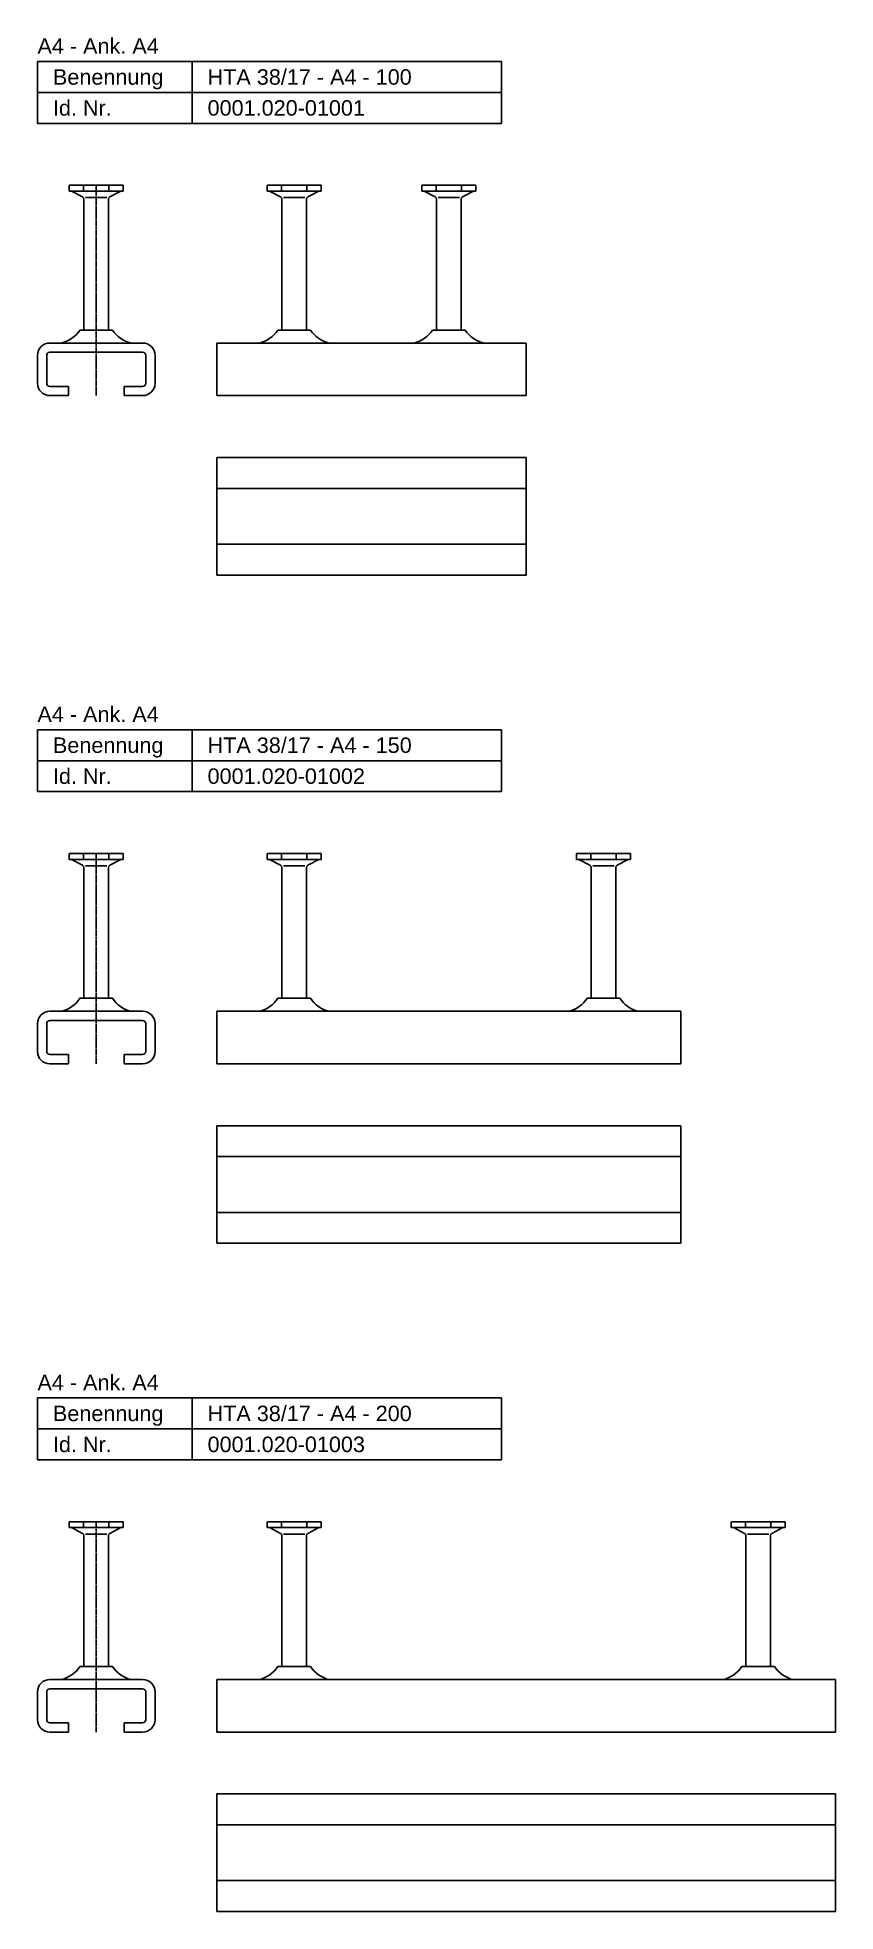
# Model space of a CAD drawing. Header units: millimetres. Extents: x -466 to 5678, y -7065 to 2232.
# Drawn here: x -465 to -207, y -453 to 153 of the extents above; entities that cross this region are included whole.
import ezdxf

# ---------------------------------------------------------------- set-up
doc = ezdxf.new("R2010")
doc.units = ezdxf.units.MM
doc.linetypes.add('MITTE2', pattern=[1.125, 0.75, -0.125, 0.125, -0.125])
doc.layers.add('HALFEN', color=2, linetype='CONTINUOUS')
doc.styles.add('ARIAL50', font='ARIAL.TTF', dxfattribs={"height": 5})

msp = doc.modelspace()

# ---------------------------------------------------------------- linework, layer by layer
at = {"layer": 'HALFEN'}
for p, q in [((-464.75, 144.84), (-314.75, 144.84)), ((-464.75, 124.84), (-464.75, 144.84)), ((-414.75, 124.84), (-414.75, 144.84)), ((-314.75, 124.84), (-314.75, 144.84)), ((-464.75, 134.84), (-314.75, 134.84)), ((-464.75, 124.84), (-314.75, 124.84)), ((-437.02, 104.84), (-454.47, 104.84)), ((-454.47, 104.84), (-454.47, 102.94)), ((-449.82, 104.59), (-449.82, 103.19)), ((-441.67, 104.59), (-441.67, 103.19)), ((-437.02, 104.84), (-437.02, 102.94)), ((-373.02, 104.84), (-390.47, 104.84)), ((-390.47, 104.84), (-390.47, 102.94)), ((-385.82, 104.59), (-385.82, 103.19)), ((-377.67, 104.59), (-377.67, 103.19)), ((-373.02, 104.84), (-373.02, 102.94)), ((-323.02, 104.84), (-340.47, 104.84)), ((-340.47, 104.84), (-340.47, 102.94)), ((-335.82, 104.59), (-335.82, 103.19)), ((-327.67, 104.59), (-327.67, 103.19)), ((-323.02, 104.84), (-323.02, 102.94)), ((-437.02, 102.94), (-454.47, 102.94)), ((-453.75, 102.94), (-450.17, 101.06)), ((-449.75, 58.04), (-449.75, 100.35)), ((-449.22, 100.84), (-442.27, 100.84)), ((-441.75, 58.04), (-441.75, 100.35)), ((-437.75, 102.94), (-441.32, 101.06)), ((-373.02, 102.94), (-390.47, 102.94)), ((-389.75, 102.94), (-386.17, 101.06)), ((-385.75, 58.04), (-385.75, 100.35)), ((-385.22, 100.84), (-378.27, 100.84)), ((-377.75, 58.04), (-377.75, 100.35)), ((-373.75, 102.94), (-377.32, 101.06)), ((-323.02, 102.94), (-340.47, 102.94)), ((-339.75, 102.94), (-336.17, 101.06)), ((-335.75, 58.04), (-335.75, 100.35)), ((-335.22, 100.84), (-328.27, 100.84)), ((-327.75, 58.04), (-327.75, 100.35)), ((-323.75, 102.94), (-327.32, 101.06)), ((-440.5, 58.04), (-451, 58.04)), ((-376.5, 58.04), (-387, 58.04)), ((-326.5, 58.04), (-337, 58.04)), ((-464.75, 40.84), (-464.75, 49.84)), ((-461.75, 49.84), (-461.75, 40.84)), ((-460.75, 53.84), (-430.75, 53.84)), ((-430.75, 50.84), (-460.75, 50.84)), ((-429.75, 49.84), (-429.75, 40.84)), ((-426.75, 49.84), (-426.75, 40.84)), ((-406.75, 53.84), (-306.75, 53.84)), ((-406.75, 53.84), (-406.75, 36.84)), ((-306.75, 53.84), (-306.75, 36.84)), ((-460.75, 39.84), (-454.75, 39.84)), ((-460.75, 36.84), (-454.75, 36.84)), ((-454.75, 39.84), (-454.75, 36.84)), ((-430.75, 39.84), (-436.75, 39.84)), ((-436.75, 39.84), (-436.75, 36.84)), ((-430.75, 36.84), (-436.75, 36.84)), ((-406.75, 36.84), (-306.75, 36.84)), ((-406.75, 16.84), (-406.75, -21.16)), ((-406.75, 16.84), (-306.75, 16.84)), ((-306.75, 16.84), (-306.75, -21.16)), ((-306.75, 16.84), (-306.75, -21.16)), ((-406.75, 6.84), (-306.75, 6.84)), ((-406.75, -11.16), (-306.75, -11.16)), ((-406.75, -21.16), (-306.75, -21.16)), ((-464.75, -71.16), (-314.75, -71.16)), ((-464.75, -91.16), (-464.75, -71.16)), ((-414.75, -91.16), (-414.75, -71.16)), ((-314.75, -91.16), (-314.75, -71.16)), ((-464.75, -81.16), (-314.75, -81.16)), ((-464.75, -91.16), (-314.75, -91.16)), ((-437.02, -111.16), (-454.47, -111.16)), ((-454.47, -111.16), (-454.47, -113.06)), ((-437.02, -113.06), (-454.47, -113.06)), ((-453.75, -113.06), (-450.17, -114.94)), ((-449.82, -111.41), (-449.82, -112.81)), ((-441.67, -111.41), (-441.67, -112.81)), ((-437.75, -113.06), (-441.32, -114.94)), ((-437.02, -111.16), (-437.02, -113.06)), ((-373.02, -111.16), (-390.47, -111.16)), ((-390.47, -111.16), (-390.47, -113.06)), ((-373.02, -113.06), (-390.47, -113.06)), ((-389.75, -113.06), (-386.17, -114.94)), ((-385.82, -111.41), (-385.82, -112.81)), ((-377.67, -111.41), (-377.67, -112.81)), ((-373.75, -113.06), (-377.32, -114.94)), ((-373.02, -111.16), (-373.02, -113.06)), ((-273.02, -111.16), (-290.47, -111.16)), ((-290.47, -111.16), (-290.47, -113.06)), ((-273.02, -113.06), (-290.47, -113.06)), ((-289.75, -113.06), (-286.17, -114.94)), ((-285.82, -111.41), (-285.82, -112.81)), ((-277.67, -111.41), (-277.67, -112.81)), ((-273.75, -113.06), (-277.32, -114.94)), ((-273.02, -111.16), (-273.02, -113.06)), ((-449.75, -157.96), (-449.75, -115.65)), ((-449.22, -115.16), (-442.27, -115.16)), ((-441.75, -157.96), (-441.75, -115.65)), ((-385.75, -157.96), (-385.75, -115.65)), ((-385.22, -115.16), (-378.27, -115.16)), ((-377.75, -157.96), (-377.75, -115.65)), ((-285.75, -157.96), (-285.75, -115.65)), ((-285.22, -115.16), (-278.27, -115.16)), ((-277.75, -157.96), (-277.75, -115.65)), ((-460.75, -162.16), (-430.75, -162.16)), ((-440.5, -157.96), (-451, -157.96)), ((-406.75, -162.16), (-256.75, -162.16)), ((-406.75, -162.16), (-406.75, -179.16)), ((-376.5, -157.96), (-387, -157.96)), ((-276.5, -157.96), (-287, -157.96)), ((-256.75, -162.16), (-256.75, -179.16)), ((-464.75, -175.16), (-464.75, -166.16)), ((-461.75, -166.16), (-461.75, -175.16)), ((-430.75, -165.16), (-460.75, -165.16)), ((-429.75, -166.16), (-429.75, -175.16)), ((-426.75, -166.16), (-426.75, -175.16)), ((-460.75, -176.16), (-454.75, -176.16)), ((-460.75, -179.16), (-454.75, -179.16)), ((-454.75, -176.16), (-454.75, -179.16)), ((-430.75, -176.16), (-436.75, -176.16)), ((-436.75, -176.16), (-436.75, -179.16)), ((-430.75, -179.16), (-436.75, -179.16)), ((-406.75, -179.16), (-256.75, -179.16)), ((-406.75, -199.16), (-256.75, -199.16)), ((-406.75, -199.16), (-406.75, -237.16)), ((-256.75, -199.16), (-256.75, -237.16)), ((-256.75, -199.16), (-256.75, -237.16)), ((-406.75, -209.16), (-256.75, -209.16)), ((-406.75, -227.16), (-256.75, -227.16)), ((-406.75, -237.16), (-256.75, -237.16)), ((-464.75, -287.16), (-314.75, -287.16)), ((-464.75, -307.16), (-464.75, -287.16)), ((-414.75, -307.16), (-414.75, -287.16)), ((-314.75, -307.16), (-314.75, -287.16)), ((-464.75, -297.16), (-314.75, -297.16)), ((-464.75, -307.16), (-314.75, -307.16)), ((-437.02, -327.16), (-454.47, -327.16)), ((-454.47, -327.16), (-454.47, -329.06)), ((-437.02, -329.06), (-454.47, -329.06)), ((-453.75, -329.06), (-450.17, -330.94)), ((-449.82, -327.41), (-449.82, -328.81)), ((-449.75, -373.96), (-449.75, -331.65)), ((-449.22, -331.16), (-442.27, -331.16)), ((-441.75, -373.96), (-441.75, -331.65)), ((-441.67, -327.41), (-441.67, -328.81)), ((-437.75, -329.06), (-441.32, -330.94)), ((-437.02, -327.16), (-437.02, -329.06)), ((-373.02, -327.16), (-390.47, -327.16)), ((-390.47, -327.16), (-390.47, -329.06)), ((-373.02, -329.06), (-390.47, -329.06)), ((-389.75, -329.06), (-386.17, -330.94)), ((-385.82, -327.41), (-385.82, -328.81)), ((-385.75, -373.96), (-385.75, -331.65)), ((-385.22, -331.16), (-378.27, -331.16)), ((-377.75, -373.96), (-377.75, -331.65)), ((-377.67, -327.41), (-377.67, -328.81)), ((-373.75, -329.06), (-377.32, -330.94)), ((-373.02, -327.16), (-373.02, -329.06)), ((-223.02, -327.16), (-240.47, -327.16)), ((-240.47, -327.16), (-240.47, -329.06)), ((-223.02, -329.06), (-240.47, -329.06)), ((-239.75, -329.06), (-236.17, -330.94)), ((-235.82, -327.41), (-235.82, -328.81)), ((-235.75, -373.96), (-235.75, -331.65)), ((-235.22, -331.16), (-228.27, -331.16)), ((-227.75, -373.96), (-227.75, -331.65)), ((-227.67, -327.41), (-227.67, -328.81)), ((-223.75, -329.06), (-227.32, -330.94)), ((-223.02, -327.16), (-223.02, -329.06)), ((-440.5, -373.96), (-451, -373.96)), ((-376.5, -373.96), (-387, -373.96)), ((-226.5, -373.96), (-237, -373.96)), ((-460.75, -378.16), (-430.75, -378.16)), ((-430.75, -381.16), (-460.75, -381.16)), ((-406.75, -378.16), (-206.75, -378.16)), ((-406.75, -378.16), (-406.75, -395.16)), ((-206.75, -378.16), (-206.75, -395.16)), ((-464.75, -391.16), (-464.75, -382.16)), ((-461.75, -382.16), (-461.75, -391.16)), ((-429.75, -382.16), (-429.75, -391.16)), ((-426.75, -382.16), (-426.75, -391.16)), ((-460.75, -392.16), (-454.75, -392.16)), ((-454.75, -392.16), (-454.75, -395.16)), ((-430.75, -392.16), (-436.75, -392.16)), ((-436.75, -392.16), (-436.75, -395.16)), ((-460.75, -395.16), (-454.75, -395.16)), ((-430.75, -395.16), (-436.75, -395.16)), ((-406.75, -395.16), (-206.75, -395.16)), ((-406.75, -415.16), (-206.75, -415.16)), ((-406.75, -415.16), (-406.75, -453.16)), ((-206.75, -415.16), (-206.75, -453.16)), ((-206.75, -415.16), (-206.75, -453.16)), ((-406.75, -425.16), (-206.75, -425.16)), ((-406.75, -443.16), (-206.75, -443.16)), ((-406.75, -453.16), (-206.75, -453.16))]:
    msp.add_line(p, q, dxfattribs=at)
at = {"layer": 'HALFEN', "color": 1, "linetype": 'MITTE2'}
for p, q in [((-445.75, 104.84), (-445.75, 36.84)), ((-445.75, -111.16), (-445.75, -179.16)), ((-445.75, -327.16), (-445.75, -395.16))]:
    msp.add_line(p, q, dxfattribs=at)
at = {"layer": 'HALFEN'}
for centre, radius, start, end in [((-450.55, 100.35), 0.8, 0, 62.30053), ((-440.95, 100.35), 0.8, 117.69947, 180), ((-386.55, 100.35), 0.8, 0, 62.30053), ((-376.95, 100.35), 0.8, 117.69947, 180), ((-336.55, 100.35), 0.8, 0, 62.30053), ((-326.95, 100.35), 0.8, 117.69947, 180), ((-459.33, 63.56), 10, 283.51077, 326.47327), ((-432.16, 63.56), 10, 213.52673, 256.48923), ((-395.33, 63.56), 10, 283.51077, 326.47327), ((-368.16, 63.56), 10, 213.52673, 256.48923), ((-345.33, 63.56), 10, 283.51077, 326.47327), ((-318.16, 63.56), 10, 213.52673, 256.48923), ((-460.75, 49.84), 4, 90, 180), ((-460.75, 49.84), 1, 90, 180), ((-430.75, 49.84), 4, 0, 90), ((-430.75, 49.84), 1, 0, 90), ((-460.75, 40.84), 4, 180, 270), ((-460.75, 40.84), 1, 180, 270), ((-430.75, 40.84), 1, 270, 0), ((-430.75, 40.84), 4, 270, 0), ((-450.55, -115.65), 0.8, 0, 62.30053), ((-440.95, -115.65), 0.8, 117.69947, 180), ((-386.55, -115.65), 0.8, 0, 62.30053), ((-376.95, -115.65), 0.8, 117.69947, 180), ((-286.55, -115.65), 0.8, 0, 62.30053), ((-276.95, -115.65), 0.8, 117.69947, 180), ((-460.75, -166.16), 4, 90, 180), ((-459.33, -152.44), 10, 283.51077, 326.47327), ((-432.16, -152.44), 10, 213.52673, 256.48923), ((-430.75, -166.16), 4, 0, 90), ((-395.33, -152.44), 10, 283.51077, 326.47327), ((-368.16, -152.44), 10, 213.52673, 256.48923), ((-295.33, -152.44), 10, 283.51077, 326.47327), ((-268.16, -152.44), 10, 213.52673, 256.48923), ((-460.75, -166.16), 1, 90, 180), ((-430.75, -166.16), 1, 0, 90), ((-460.75, -175.16), 4, 180, 270), ((-460.75, -175.16), 1, 180, 270), ((-430.75, -175.16), 1, 270, 0), ((-430.75, -175.16), 4, 270, 0), ((-450.55, -331.65), 0.8, 0, 62.30053), ((-440.95, -331.65), 0.8, 117.69947, 180), ((-386.55, -331.65), 0.8, 0, 62.30053), ((-376.95, -331.65), 0.8, 117.69947, 180), ((-236.55, -331.65), 0.8, 0, 62.30053), ((-226.95, -331.65), 0.8, 117.69947, 180), ((-459.33, -368.44), 10, 283.51077, 326.47327), ((-432.16, -368.44), 10, 213.52673, 256.48923), ((-395.33, -368.44), 10, 283.51077, 326.47327), ((-368.16, -368.44), 10, 213.52673, 256.48923), ((-245.33, -368.44), 10, 283.51077, 326.47327), ((-218.16, -368.44), 10, 213.52673, 256.48923), ((-460.75, -382.16), 4, 90, 180), ((-460.75, -382.16), 1, 90, 180), ((-430.75, -382.16), 4, 0, 90), ((-430.75, -382.16), 1, 0, 90), ((-460.75, -391.16), 4, 180, 270), ((-460.75, -391.16), 1, 180, 270), ((-430.75, -391.16), 4, 270, 0), ((-430.75, -391.16), 1, 270, 0)]:
    msp.add_arc(centre, radius, start, end, dxfattribs=at)

# ---------------------------------------------------------------- texts
at = {"layer": 'HALFEN', "style": 'ARIAL50'}
for s, p in [('A4 - Ank. A4', (-464.75, 147.34)), ('Benennung', (-459.75, 137.34)), ('HTA 38/17 - A4 - 100', (-409.75, 137.34)), ('Id. Nr.', (-459.75, 127.34)), ('0001.020-01001', (-409.75, 127.34)), ('A4 - Ank. A4', (-464.75, -68.66)), ('Benennung', (-459.75, -78.66)), ('HTA 38/17 - A4 - 150', (-409.75, -78.66)), ('Id. Nr.', (-459.75, -88.66)), ('0001.020-01002', (-409.75, -88.66)), ('A4 - Ank. A4', (-464.75, -284.66)), ('Benennung', (-459.75, -294.66)), ('HTA 38/17 - A4 - 200', (-409.75, -294.66)), ('Id. Nr.', (-459.75, -304.66)), ('0001.020-01003', (-409.75, -304.66))]:
    msp.add_text(s, height=5, dxfattribs=at).set_placement(p)

doc.saveas('drawing.dxf')
